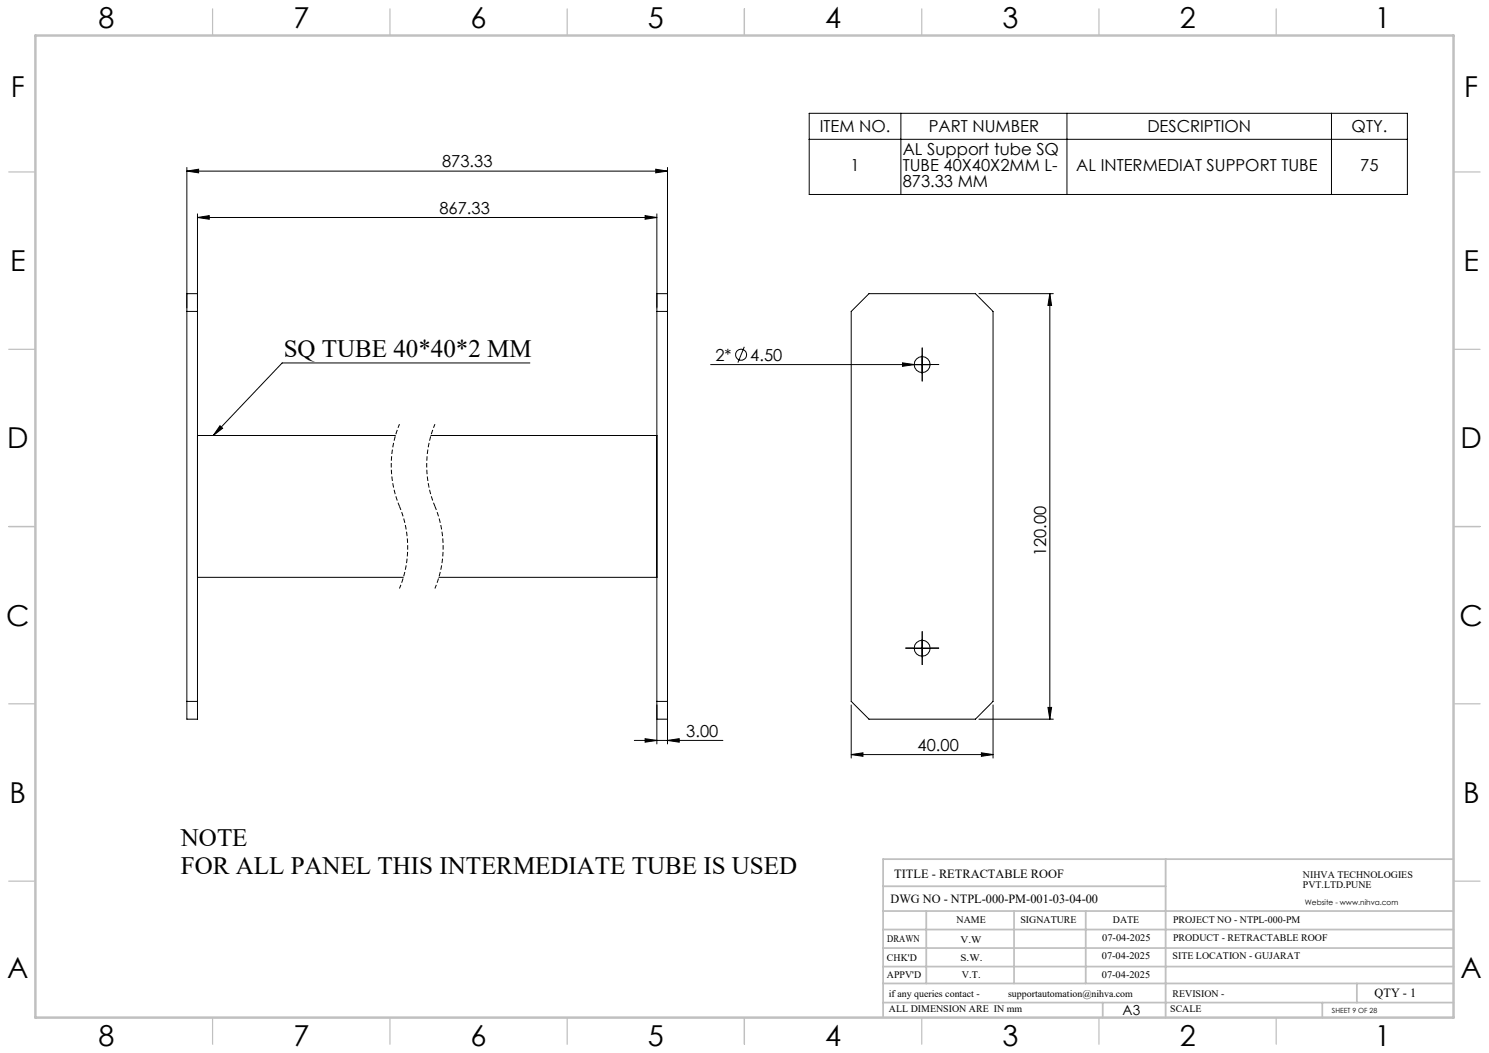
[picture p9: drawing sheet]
<svg xmlns="http://www.w3.org/2000/svg" width="420mm" height="297mm" viewBox="0 0 420 297" stroke-linecap="round" stroke-linejoin="round" font-family="sans-serif">
<defs><g id="words">
<g font-size="8.1">
<text x="27.8" y="8">8</text>
<text x="82.8" y="8">7</text>
<text x="132.8" y="8">6</text>
<text x="182.8" y="8">5</text>
<text x="232.8" y="8">4</text>
<text x="282.8" y="8">3</text>
<text x="332.8" y="8">2</text>
<text x="387.8" y="8">1</text>
<text x="3" y="27.2">F</text>
<text x="413" y="27.2">F</text>
<text x="2.8" y="76.5">E</text>
<text x="412.8" y="76.5">E</text>
<text x="2" y="126.5">D</text>
<text x="412" y="126.5">D</text>
<text x="1.7" y="176.5">C</text>
<text x="411.7" y="176.5">C</text>
<text x="2.7" y="226.5">B</text>
<text x="412.7" y="226.5">B</text>
<text x="2" y="275.7">A</text>
<text x="412" y="275.7">A</text>
<text x="27.8" y="295">8</text>
<text x="82.8" y="295">7</text>
<text x="132.8" y="295">6</text>
<text x="182.8" y="295">5</text>
<text x="232.8" y="295">4</text>
<text x="282.8" y="295">3</text>
<text x="332.8" y="295">2</text>
<text x="387.8" y="295">1</text>
</g>
<g font-size="7.1">
<text x="80" y="100.7">SQ TUBE 40*40*2 MM</text>
<text x="51" y="238.6">NOTE</text>
<text x="51" y="246.6">FOR ALL PANEL THIS INTERMEDIATE TUBE IS USED</text>
</g>
<g font-size="4.7">
<text x="231.2" y="37.3">ITEM NO.</text>
<text x="262" y="37.3">PART NUMBER</text>
<text x="323.6" y="37.3">DESCRIPTION</text>
<text x="381.2" y="37.3">QTY.</text>
<text x="124.7" y="47.2">873.33</text>
<text x="254.6" y="43.8">AL Support tube SQ</text>
<text x="239.9" y="48.3">1</text>
<text x="254.6" y="48.3">TUBE 40X40X2MM L-</text>
<text x="254.6" y="52.8">873.33 MM</text>
<text x="303.6" y="48.3">AL INTERMEDIAT SUPPORT TUBE</text>
<text x="383.7" y="48.3">75</text>
<text x="123.9" y="60.3">867.33</text>
<text x="201.8" y="101.7">2*</text>
<text x="211.6" y="101.7">4.50</text>
<text x="295.1" y="156.8" transform="rotate(-90 295.1 156.8)">120.00</text>
<text x="193.6" y="207.8">3.00</text>
<text x="258.8" y="211.8">40.00</text>
</g>
<text font-size="3.9" x="316.7" y="286.4">A3</text>
<g font-size="3.5">
<text x="252.2" y="247.6">TITLE - RETRACTABLE ROOF</text>
<text x="251.2" y="254.7">DWG NO - NTPL-000-PM-001-03-04-00</text>
<text x="387.7" y="281.1">QTY - 1</text>
</g>
<g font-size="2.8">
<text x="367.5" y="247.6">NIHVA TECHNOLOGIES</text>
<text x="367.5" y="250.5">PVT.LTD.PUNE</text>
<text x="269.8" y="260.3">NAME</text>
<text x="287.8" y="260.3">SIGNATURE</text>
<text x="313.9" y="260.4">DATE</text>
<text x="330.9" y="260.4">PROJECT NO - NTPL-000-PM</text>
<text x="250.3" y="265.6">DRAWN</text>
<text x="270.9" y="266.1">V.W</text>
<text x="310.9" y="265.5">07-04-2025</text>
<text x="330.9" y="265.5">PRODUCT - RETRACTABLE ROOF</text>
<text x="250.2" y="271.1">CHK'D</text>
<text x="250.2" y="275.8">APPV'D</text>
<text x="270.9" y="271.1">S.W.</text>
<text x="271.3" y="275.8">V.T.</text>
<text x="310.8" y="270.6">07-04-2025</text>
<text x="310.8" y="275.8">07-04-2025</text>
<text x="330.7" y="270.6">SITE LOCATION - GUJARAT</text>
<text x="250.7" y="281.1">if any queries contact -</text>
<text x="284.3" y="281.1">supportautomation@nihva.com</text>
<text x="330.7" y="281.1">REVISION -</text>
<text x="250.7" y="285.6">ALL DIMENSION ARE IN mm</text>
<text x="330.1" y="285.6">SCALE</text>
</g>
<text font-size="2.1" x="368.1" y="255.1">Website - www.nihva.com</text>
<text font-size="2" x="375.7" y="285.6">SHEET 9 OF 28</text>
</g></defs>
<g fill="none" stroke="#000" stroke-width=".28">
<path d="M228.2 32h168.8v22.9h-168.8zM228.2 39.3h168.8M254.1 32v22.9M301 32v22.9M375.6 32v22.9M52.7 48.3l3.3-.6v1.1zM52.7 47.2v155.6h3v-142.5M52.7 48.3h135.6M185 47.7l3.3 .6-3.3 .5zM188.3 47.2v162.6M55.7 61.3l3.3-.5v1zM55.7 61.3h129.6"/>
<path d="M182 60.8l3.3 .5-3.3 .5zM185.3 60.3v149.5M52.7 82.8h3M52.7 87.8h3M185.3 82.8h3M185.3 87.8h3M209.9 97.8l-1.8 4.5M245.1 82.8h30l5 5v110l-5 5h-30l-5-5v-110zM276.1 82.8h21M296.1 82.8v120M296.1 82.8l.5 3.3h-1zM149.5 102.4h-69.9l-19.5 20.4"/>
<path d="M200.4 102.8h62.2M254.6 102.3l3.3 .5-3.3 .5zM260.1 100.3v5M55.7 122.8h55.8M62.1 120.1l.7 .7-2.7 2zM121.5 122.8h63.8M55.7 162.8h58.1M123.8 162.8h61.5M52.7 197.8h3M185.3 197.8h3M240.1 198.8v15M257.6 182.8h5"/>
<path d="M260.1 180.3v5M280.1 198.8v15M295.6 199.5h1l-.5 3.3zM178.9 208.8h25M182 208.3l3.3 .5-3.3 .5zM185.3 202.8h3M188.3 208.8l3.3-.5v1zM240.1 212.8l3.3-.5v1zM240.1 212.8h40M276.1 202.8h21M276.8 212.3l3.3 .5-3.3 .5z"/>
<circle cx="209" cy="100.1" r="1.56"/>
<circle cx="260.1" cy="102.8" r="2.25"/>
<circle cx="260.1" cy="182.8" r="2.24"/>
</g>
<path d="M112.7 119.6a30.1 30.1 0 0 0 0 23.2M122.7 119.6a30.1 30.1 0 0 0 0 23.2M112.7 142.8a30.1 30.1 0 0 1 0 23.2M122.7 142.8a30.1 30.1 0 0 1 0 23.2" fill="none" stroke="#000" stroke-width=".28" stroke-dasharray="1.3 .6" stroke-dashoffset=".2" stroke-linecap="butt"/>
<path d="M257.6 102.8h-2.2M260.1 100.3v-2.2M260.1 105.3v2.3M262.6 102.8h2.3M257.6 182.8h-2.2M260.1 180.3v-2.2M260.1 185.3v2.3M262.6 182.8h2.3" fill="none" stroke="#000" stroke-width=".28" stroke-dasharray="15.2 1.3 1.3 1.3" stroke-linecap="butt"/>
<g fill="none" stroke="#c0c0c0" stroke-width=".35">
<path d="M60 2.5v7.5M110 2.5v7.5M160 2.5v7.5M210 2.5v7.5M260 2.5v7.5M310 2.5v7.5M360 2.5v7.5M2.5 48.5h7.5M410 48.5h7.5M2.5 98.5h7.5M410 98.5h7.5M2.5 148.5h7.5"/>
<path d="M410 148.5h7.5M2.5 198.5h7.5M410 198.5h7.5M2.5 248.5h7.5M410 248.5h7.5M60 287v7.5M110 287v7.5M160 287v7.5M210 287v7.5M260 287v7.5M310 287v7.5M360 287v7.5"/>
</g>
<g fill="none" stroke="#c0c0c0" stroke-width=".5">
<path d="M249.1 257h160.9M249.1 250h79.7M261.3 257v20.4M286 257v20.4M306.2 257v20.4M328.8 242.3v44.7M410 242.3h-160.9v44.7M249.1 272.6h160.9M249.1 267.4h160.9M249.1 262.2h160.9M249.1 277.4h160.9M382.7 277.4v5.4"/>
<path d="M249.1 282.8h160.9M311 282.8v4.2M373 282.8v4.2"/>
</g>
<path d="M10 10h400v277h-400z" fill="none" stroke="#c0c0c0" stroke-width=".7"/>
<g fill="#000">
<path d="M254.6 102.3l3.3 .5-3.3 .5zM62.1 120.1l.7 .7-2.7 2z"/>
<path d="M52.7 48.3l3.3-.6v1.1zM185 47.7l3.3 .6-3.3 .5zM55.7 61.3l3.3-.5v1zM182 60.8l3.3 .5-3.3 .5z"/>
<path d="M296.1 82.8l.5 3.3h-1zM295.6 199.5h1l-.5 3.3z"/>
<path d="M276.8 212.3l3.3 .5-3.3 .5zM240.1 212.8l3.3-.5v1zM188.3 208.8l3.3-.5v1zM182 208.3l3.3 .5-3.3 .5z"/>
</g>
<use href="#words"/>
</svg>
